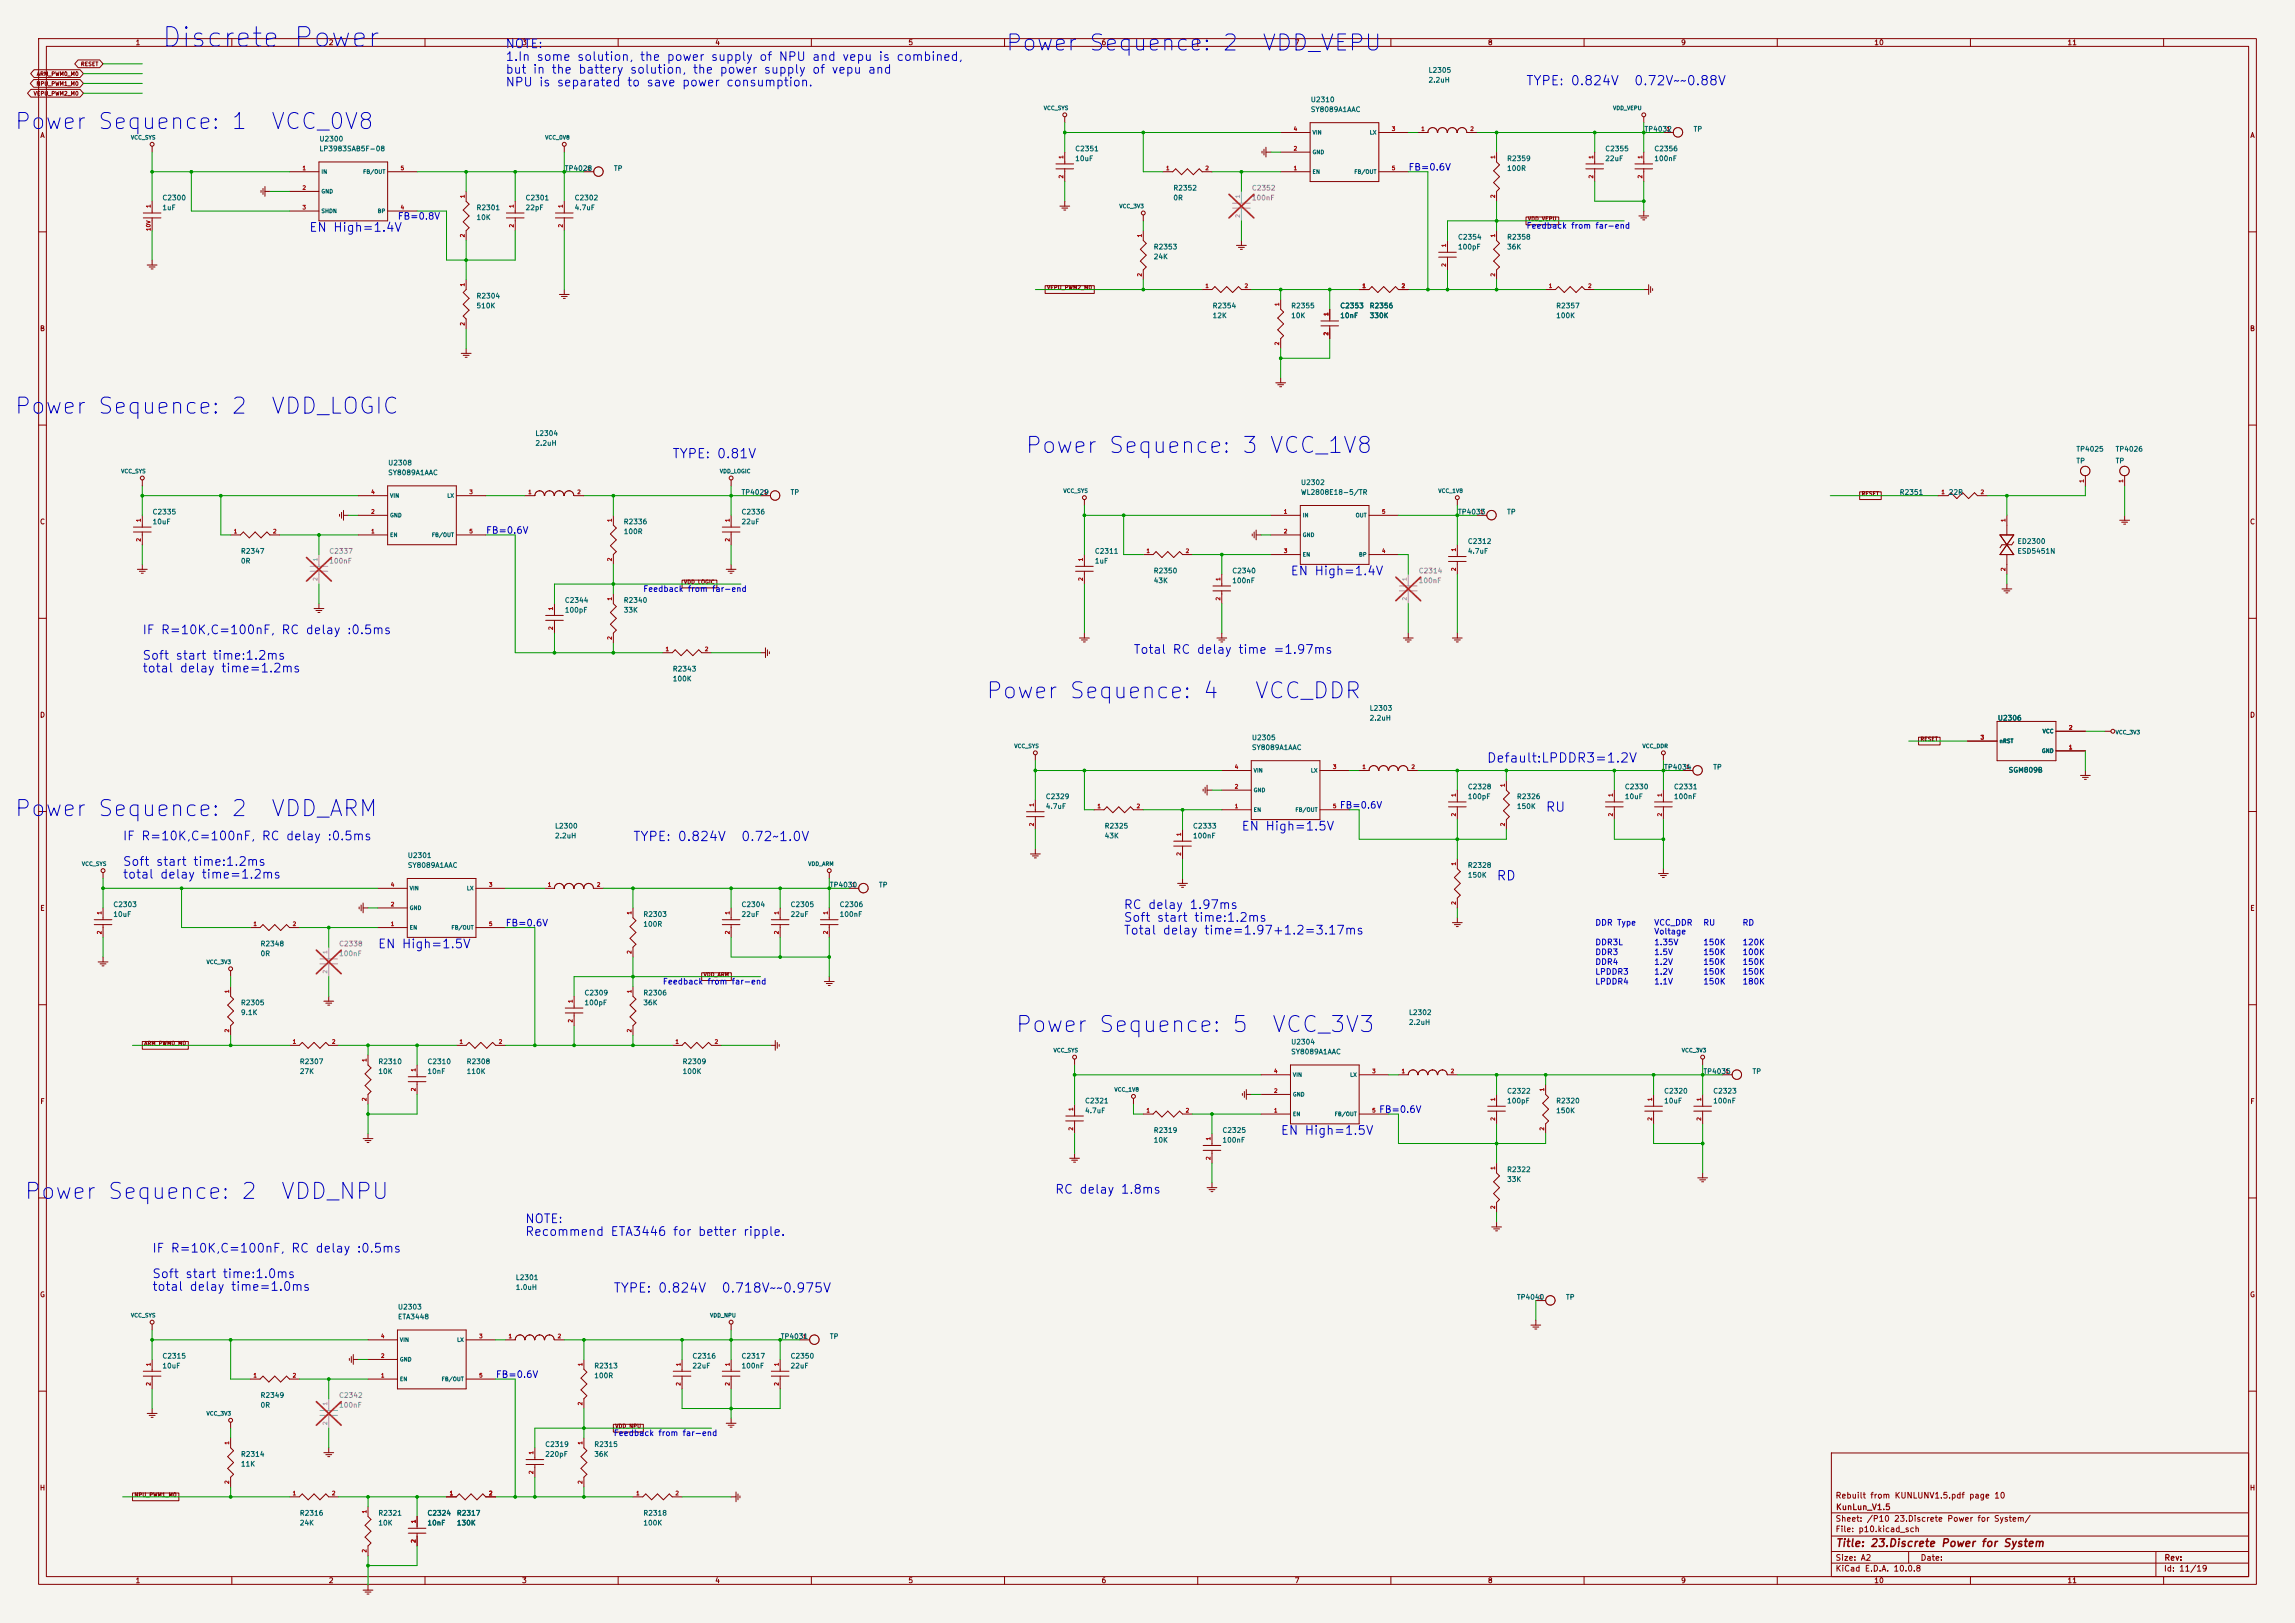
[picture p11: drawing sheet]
<svg xmlns="http://www.w3.org/2000/svg" width="594mm" height="420mm" viewBox="0 0 594 420" stroke-linecap="round" stroke-linejoin="round" font-family="sans-serif">
<defs><g id="words">
<text font-size="5" fill="#0000c2" x="41.5" y="13.4">Discrete Power</text>
<g font-size="4.1" fill="#0000c2">
<text x="260" y="14.2">Power Sequence: 2</text>
<text x="326.4" y="14.2">VDD_VEPU</text>
<text x="3.5" y="34.5">Power Sequence: 1</text>
<text x="69.8" y="34.5">VCC_0V8</text>
<text x="3.5" y="108.2">Power Sequence: 2</text>
<text x="69.8" y="108.2">VDD_LOGIC</text>
<text x="265.1" y="118.3">Power Sequence: 3 VCC_1V8</text>
<text x="254.9" y="181.8">Power Sequence: 4</text>
<text x="324.4" y="181.8">VCC_DDR</text>
<text x="3.5" y="212.3">Power Sequence: 2</text>
<text x="69.8" y="212.3">VDD_ARM</text>
<text x="262.6" y="268.2">Power Sequence: 5</text>
<text x="328.9" y="268.2">VCC_3V3</text>
<text x="6" y="311.4">Power Sequence: 2</text>
<text x="72.4" y="311.4">VDD_NPU</text>
</g>
<g font-size="2.4" fill="#0000c2">
<text x="394.8" y="22.7">TYPE: 0.824V</text>
<text x="422.8" y="22.7">0.72V~~0.88V</text>
<text x="173.8" y="119.2">TYPE: 0.81V</text>
<text x="384.7" y="197.9">Default:LPDDR3=1.2V</text>
<text x="399.9" y="210.6">RU</text>
<text x="163.7" y="218.3">TYPE: 0.824V</text>
<text x="191.6" y="218.3">0.72~1.0V</text>
<text x="387.2" y="228.4">RD</text>
<text x="158.6" y="335.1">TYPE: 0.824V</text>
<text x="186.5" y="335.1">0.718V~~0.975V</text>
</g>
<g font-size="2.3" fill="#0000c2">
<text x="79.9" y="60.5">EN High=1.4V</text>
<text x="333.9" y="149.4">EN High=1.4V</text>
<text x="36.7" y="164.7">IF R=10K,C=100nF, RC delay :0.5ms</text>
<text x="36.7" y="171.3">Soft start time:1.2ms</text>
<text x="293.2" y="169.8">Total RC delay time =1.97ms</text>
<text x="36.7" y="174.6">total delay time=1.2ms</text>
<text x="321.2" y="215.5">EN High=1.5V</text>
<text x="31.6" y="218">IF R=10K,C=100nF, RC delay :0.5ms</text>
<text x="31.6" y="227.9">total delay time=1.2ms</text>
<text x="31.6" y="224.6">Soft start time:1.2ms</text>
<text x="290.7" y="235.8">RC delay 1.97ms</text>
<text x="290.7" y="239.1">Soft start time:1.2ms</text>
<text x="97.7" y="246">EN High=1.5V</text>
<text x="290.7" y="242.4">Total delay time=1.97+1.2=3.17ms</text>
<text x="331.3" y="294.2">EN High=1.5V</text>
<text x="272.9" y="309.5">RC delay 1.8ms</text>
<text x="135.8" y="317.1">NOTE:</text>
<text x="135.8" y="320.4">Recommend ETA3446 for better ripple.</text>
<text x="39.2" y="324.7">IF R=10K,C=100nF, RC delay :0.5ms</text>
<text x="39.2" y="334.6">total delay time=1.0ms</text>
<text x="39.2" y="331.3">Soft start time:1.0ms</text>
</g>
<g font-size="2.2" fill="#0000c2">
<text x="130.7" y="13">NOTE:</text>
<text x="130.7" y="16.3">1.In some solution, the power supply of NPU and vepu is combined,</text>
<text x="130.7" y="19.6">but in the battery solution, the power supply of vepu and</text>
<text x="130.7" y="22.9">NPU is separated to save power consumption.</text>
</g>
<text font-size="2" fill="#840000" x="475" y="400.8">Title: 23.Discrete Power for System</text>
<g font-size="1.7" fill="#0000c2">
<text x="364.4" y="44.6">FB=0.6V</text>
<text x="102.8" y="57.3">FB=0.8V</text>
<text x="125.7" y="138.5">FB=0.6V</text>
<text x="346.6" y="209.7">FB=0.6V</text>
<text x="130.7" y="240.1">FB=0.6V</text>
<text x="356.8" y="288.4">FB=0.6V</text>
<text x="128.2" y="357">FB=0.6V</text>
</g>
<g font-size="1.5" fill="#0000c2">
<text x="395" y="59.5">Feedback from far-end</text>
<text x="166.3" y="153.5">Feedback from far-end</text>
<text x="412.8" y="239.9">DDR Type</text>
<text x="428" y="239.9">VCC_DDR</text>
<text x="440.7" y="239.9">RU</text>
<text x="450.9" y="239.9">RD</text>
<text x="412.8" y="245">DDR3L</text>
<text x="428" y="245">1.35V</text>
<text x="428" y="242.2">Voltage</text>
<text x="440.7" y="245">150K</text>
<text x="450.9" y="245">120K</text>
<text x="412.8" y="247.5">DDR3</text>
<text x="412.8" y="250">DDR4</text>
<text x="428" y="247.5">1.5V</text>
<text x="428" y="250">1.2V</text>
<text x="440.7" y="247.5">150K</text>
<text x="440.7" y="250">150K</text>
<text x="450.9" y="247.5">100K</text>
<text x="450.9" y="250">150K</text>
<text x="171.4" y="255.1">Feedback from far-end</text>
<text x="412.8" y="252.6">LPDDR3</text>
<text x="412.8" y="255.1">LPDDR4</text>
<text x="428" y="252.6">1.2V</text>
<text x="428" y="255.1">1.1V</text>
<text x="440.7" y="252.6">150K</text>
<text x="440.7" y="255.1">150K</text>
<text x="450.9" y="255.1">180K</text>
<text x="450.9" y="252.6">150K</text>
<text x="158.7" y="372">Feedback from far-end</text>
</g>
<g font-size="1.5" fill="#840000">
<text x="475" y="388.1">Rebuilt from KUNLUNV1.5.pdf page 10</text>
<text x="475" y="394.1">Sheet: /P10 23.Discrete Power for System/</text>
<text x="475.1" y="391.1">KunLun_V1.5</text>
<text x="475" y="396.8">File: p10.kicad_sch</text>
<text x="475" y="407">KiCad E.D.A. 10.0.8</text>
<text x="475" y="404.2">Size: A2</text>
<text x="497" y="404.2">Date:</text>
<text x="560" y="407">Id: 11/19</text>
<text x="560.1" y="404.2">Rev:</text>
</g>
<g font-size="1.3" fill="#840000">
<text x="35" y="12">1</text>
<text x="85" y="12">2</text>
<text x="135" y="12">3</text>
<text x="185" y="12">4</text>
<text x="235" y="12">5</text>
<text x="285" y="12">6</text>
<text x="335" y="12">7</text>
<text x="385" y="12">8</text>
<text x="435" y="12">9</text>
<text x="485" y="12">10</text>
<text x="535" y="12">11</text>
<text x="10.3" y="36">A</text>
<text x="582.3" y="36">A</text>
<text x="10.2" y="86">B</text>
<text x="582.2" y="86">B</text>
<text x="10.2" y="136">C</text>
<text x="582.2" y="136">C</text>
<text x="10.2" y="186">D</text>
<text x="582.2" y="186">D</text>
<text x="10.3" y="236">E</text>
<text x="582.3" y="236">E</text>
<text x="10.3" y="286">F</text>
<text x="582.3" y="286">F</text>
<text x="10.2" y="336">G</text>
<text x="582.2" y="336">G</text>
<text x="10.2" y="386">H</text>
<text x="582.2" y="386">H</text>
<text x="35" y="410">1</text>
<text x="85" y="410">2</text>
<text x="135" y="410">3</text>
<text x="185" y="410">4</text>
<text x="235" y="410">5</text>
<text x="285" y="410">6</text>
<text x="335" y="410">7</text>
<text x="385" y="410">8</text>
<text x="435" y="410">9</text>
<text x="485" y="410">10</text>
<text x="535" y="410">11</text>
</g>
<g font-size="1.3" fill="#006464">
<text x="369.6" y="19.1">L2305</text>
<text x="369.6" y="21.7">2.2uH</text>
<text x="339.1" y="26.7">U2310</text>
<text x="339.1" y="29.3">SY8089A1AAC</text>
<text x="425.5" y="34.4">TP4032</text>
<text x="438.2" y="34.4">TP</text>
<text x="82.5" y="36.9">U2300</text>
<text x="82.5" y="39.4">LP3983SAB5F-08</text>
<text x="278.2" y="39.4">C2351</text>
<text x="278.2" y="42">10uF</text>
<text x="389.9" y="42">R2359</text>
<text x="415.3" y="39.4">C2355</text>
<text x="415.3" y="42">22uF</text>
<text x="428" y="39.4">C2356</text>
<text x="428" y="42">100nF</text>
<text x="146.1" y="44.5">TP4028</text>
<text x="158.8" y="44.5">TP</text>
<text x="389.9" y="44.5">100R</text>
<text x="41.9" y="52.1">C2300</text>
<text x="135.9" y="52.1">C2301</text>
<text x="148.6" y="52.1">C2302</text>
<text x="303.6" y="49.6">R2352</text>
<text x="303.6" y="52.1">0R</text>
<text x="41.9" y="54.7">1uF</text>
<text x="123.2" y="54.7">R2301</text>
<text x="123.2" y="57.2">10K</text>
<text x="135.9" y="54.7">22pF</text>
<text x="148.6" y="54.7">4.7uF</text>
<text x="298.5" y="64.8">R2353</text>
<text x="377.2" y="62.3">C2354</text>
<text x="377.2" y="64.8">100pF</text>
<text x="389.9" y="62.3">R2358</text>
<text x="389.9" y="64.8">36K</text>
<text x="298.5" y="67.4">24K</text>
<text x="123.2" y="77.5">R2304</text>
<text x="123.2" y="80.1">510K</text>
<text x="313.7" y="80.1">R2354</text>
<text x="313.7" y="82.6">12K</text>
<text x="334" y="80.1">R2355</text>
<text x="334" y="82.6">10K</text>
<text x="346.8" y="80.1">C2353</text>
<text x="346.8" y="82.6">10nF</text>
<text x="354.4" y="80.1">R2356</text>
<text x="354.4" y="82.6">330K</text>
<text x="402.6" y="80.1">R2357</text>
<text x="402.6" y="82.6">100K</text>
<text x="138.4" y="113.1">L2304</text>
<text x="138.4" y="115.6">2.2uH</text>
<text x="537.3" y="117.2">TP4025</text>
<text x="547.4" y="117.2">TP4026</text>
<text x="100.3" y="120.7">U2308</text>
<text x="100.3" y="123.3">SY8089A1AAC</text>
<text x="336.6" y="125.8">U2302</text>
<text x="537.3" y="120.2">TP</text>
<text x="547.4" y="120.2">TP</text>
<text x="191.8" y="128.3">TP4029</text>
<text x="204.5" y="128.3">TP</text>
<text x="336.6" y="128.3">WL2808E18-5/TR</text>
<text x="491.6" y="128.3">R2351</text>
<text x="504.3" y="128.3">22R</text>
<text x="39.4" y="133.4">C2335</text>
<text x="39.4" y="136">10uF</text>
<text x="161.3" y="136">R2336</text>
<text x="191.8" y="133.4">C2336</text>
<text x="191.8" y="136">22uF</text>
<text x="377.2" y="133.4">TP4033</text>
<text x="389.9" y="133.4">TP</text>
<text x="62.2" y="143.6">R2347</text>
<text x="161.3" y="138.5">100R</text>
<text x="283.2" y="143.6">C2311</text>
<text x="379.8" y="141">C2312</text>
<text x="379.8" y="143.6">4.7uF</text>
<text x="522" y="141">ED2300</text>
<text x="522" y="143.6">ESD5451N</text>
<text x="62.2" y="146.1">0R</text>
<text x="283.2" y="146.1">1uF</text>
<text x="298.5" y="148.7">R2350</text>
<text x="318.8" y="148.7">C2340</text>
<text x="298.5" y="151.2">43K</text>
<text x="318.8" y="151.2">100nF</text>
<text x="146.1" y="156.3">C2344</text>
<text x="146.1" y="158.8">100pF</text>
<text x="161.3" y="156.3">R2340</text>
<text x="161.3" y="158.8">33K</text>
<text x="174" y="174.1">R2343</text>
<text x="174" y="176.6">100K</text>
<text x="354.4" y="184.2">L2303</text>
<text x="323.9" y="191.8">U2305</text>
<text x="354.4" y="186.8">2.2uH</text>
<text x="517" y="186.8">U2306</text>
<text x="323.9" y="194.4">SY8089A1AAC</text>
<text x="430.6" y="199.5">TP4034</text>
<text x="443.3" y="199.5">TP</text>
<text x="519.8" y="200.2">SGM809B</text>
<text x="270.5" y="207.1">C2329</text>
<text x="270.5" y="209.6">4.7uF</text>
<text x="379.8" y="204.5">C2328</text>
<text x="379.8" y="207.1">100pF</text>
<text x="392.5" y="207.1">R2326</text>
<text x="392.5" y="209.6">150K</text>
<text x="420.4" y="204.5">C2330</text>
<text x="420.4" y="207.1">10uF</text>
<text x="433.1" y="204.5">C2331</text>
<text x="433.1" y="207.1">100nF</text>
<text x="143.5" y="214.7">L2300</text>
<text x="285.8" y="214.7">R2325</text>
<text x="308.6" y="214.7">C2333</text>
<text x="143.5" y="217.2">2.2uH</text>
<text x="285.8" y="217.2">43K</text>
<text x="308.6" y="217.2">100nF</text>
<text x="105.4" y="222.3">U2301</text>
<text x="105.4" y="224.9">SY8089A1AAC</text>
<text x="379.8" y="224.9">R2328</text>
<text x="379.8" y="227.4">150K</text>
<text x="214.7" y="229.9">TP4030</text>
<text x="227.4" y="229.9">TP</text>
<text x="29.2" y="235">C2303</text>
<text x="29.2" y="237.6">10uF</text>
<text x="166.4" y="237.6">R2303</text>
<text x="191.8" y="235">C2304</text>
<text x="191.8" y="237.6">22uF</text>
<text x="204.5" y="235">C2305</text>
<text x="204.5" y="237.6">22uF</text>
<text x="217.2" y="235">C2306</text>
<text x="217.2" y="237.6">100nF</text>
<text x="67.3" y="245.2">R2348</text>
<text x="166.4" y="240.1">100R</text>
<text x="67.3" y="247.7">0R</text>
<text x="151.1" y="257.9">C2309</text>
<text x="166.4" y="257.9">R2306</text>
<text x="62.2" y="260.4">R2305</text>
<text x="62.2" y="263">9.1K</text>
<text x="151.1" y="260.4">100pF</text>
<text x="166.4" y="260.4">36K</text>
<text x="364.5" y="263">L2302</text>
<text x="364.5" y="265.5">2.2uH</text>
<text x="77.5" y="275.7">R2307</text>
<text x="97.8" y="275.7">R2310</text>
<text x="110.5" y="275.7">C2310</text>
<text x="120.7" y="275.7">R2308</text>
<text x="176.5" y="275.7">R2309</text>
<text x="334" y="270.6">U2304</text>
<text x="334" y="273.1">SY8089A1AAC</text>
<text x="77.5" y="278.2">27K</text>
<text x="97.8" y="278.2">10K</text>
<text x="110.5" y="278.2">10nF</text>
<text x="120.7" y="278.2">110K</text>
<text x="176.5" y="278.2">100K</text>
<text x="440.7" y="278.2">TP4035</text>
<text x="453.4" y="278.2">TP</text>
<text x="280.7" y="285.8">C2321</text>
<text x="389.9" y="283.3">C2322</text>
<text x="389.9" y="285.8">100pF</text>
<text x="402.6" y="285.8">R2320</text>
<text x="430.6" y="283.3">C2320</text>
<text x="430.6" y="285.8">10uF</text>
<text x="443.3" y="283.3">C2323</text>
<text x="443.3" y="285.8">100nF</text>
<text x="280.7" y="288.4">4.7uF</text>
<text x="298.5" y="293.4">R2319</text>
<text x="316.3" y="293.4">C2325</text>
<text x="402.6" y="288.4">150K</text>
<text x="298.5" y="296">10K</text>
<text x="316.3" y="296">100nF</text>
<text x="389.9" y="303.6">R2322</text>
<text x="389.9" y="306.1">33K</text>
<text x="133.4" y="331.5">L2301</text>
<text x="133.4" y="334.1">1.0uH</text>
<text x="102.9" y="339.2">U2303</text>
<text x="102.9" y="341.7">ETA3448</text>
<text x="392.5" y="336.6">TP4040</text>
<text x="405.2" y="336.6">TP</text>
<text x="201.9" y="346.8">TP4031</text>
<text x="214.7" y="346.8">TP</text>
<text x="41.9" y="351.9">C2315</text>
<text x="179.1" y="351.9">C2316</text>
<text x="191.8" y="351.9">C2317</text>
<text x="204.5" y="351.9">C2350</text>
<text x="41.9" y="354.4">10uF</text>
<text x="153.7" y="354.4">R2313</text>
<text x="153.7" y="356.9">100R</text>
<text x="179.1" y="354.4">22uF</text>
<text x="191.8" y="354.4">100nF</text>
<text x="204.5" y="354.4">22uF</text>
<text x="67.3" y="362">R2349</text>
<text x="67.3" y="364.6">0R</text>
<text x="62.2" y="377.3">R2314</text>
<text x="141" y="374.7">C2319</text>
<text x="141" y="377.3">220pF</text>
<text x="153.7" y="374.7">R2315</text>
<text x="153.7" y="377.3">36K</text>
<text x="62.2" y="379.8">11K</text>
<text x="77.5" y="392.5">R2316</text>
<text x="77.5" y="395">24K</text>
<text x="97.8" y="392.5">R2321</text>
<text x="97.8" y="395">10K</text>
<text x="110.5" y="392.5">C2324</text>
<text x="110.5" y="395">10nF</text>
<text x="118.1" y="392.5">R2317</text>
<text x="118.1" y="395">130K</text>
<text x="166.4" y="392.5">R2318</text>
<text x="166.4" y="395">100K</text>
</g>
<g font-size="1.3" fill="#939391">
<text x="323.9" y="49.6">C2352</text>
<text x="323.9" y="52.1">100nF</text>
<text x="85.1" y="143.6">C2337</text>
<text x="85.1" y="146.1">100nF</text>
<text x="367.1" y="148.7">C2314</text>
<text x="367.1" y="151.2">100nF</text>
<text x="87.6" y="245.2">C2338</text>
<text x="87.6" y="247.7">100nF</text>
<text x="87.6" y="362">C2342</text>
<text x="87.6" y="364.6">100nF</text>
</g>
<g font-size="1" fill="#840000">
<text x="20.8" y="17.3">RESET</text>
<text x="9.3" y="22.4">NPU_PWM1_M0</text>
<text x="9.4" y="19.9">ARM_PWM0_M0</text>
<text x="8.6" y="25">VEPU_PWM2_M0</text>
<text x="395.3" y="57.4">VDD_VEPU</text>
<text x="270.9" y="75.2">VEPU_PWM2_M0</text>
<text x="481.7" y="128.5">RESET</text>
<text x="176.9" y="151.4">VDD_LOGIC</text>
<text x="496.9" y="192">RESET</text>
<text x="182" y="253">VDD_ARM</text>
<text x="37.2" y="270.8">ARM_PWM0_M0</text>
<text x="159.1" y="369.8">VDD_NPU</text>
<text x="34.7" y="387.6">NPU_PWM1_M0</text>
</g>
<g font-size="1" fill="#006464">
<text x="270" y="28.7">VCC_SYS</text>
<text x="417.4" y="28.7">VDD_VEPU</text>
<text x="339.6" y="35">VIN</text>
<text x="354.4" y="35">LX</text>
<text x="33.8" y="36.3">VCC_SYS</text>
<text x="141" y="36.3">VCC_0V8</text>
<text x="339.6" y="40.1">GND</text>
<text x="83.1" y="45.2">IN</text>
<text x="93.9" y="45.2">FB/OUT</text>
<text x="339.6" y="45.2">EN</text>
<text x="350.4" y="45.2">FB/OUT</text>
<text x="83.1" y="50.3">GND</text>
<text x="83.1" y="55.4">SHDN</text>
<text x="97.6" y="55.4">BP</text>
<text x="289.6" y="54.1">VCC_3V3</text>
<text x="31.2" y="122.7">VCC_SYS</text>
<text x="186.2" y="122.7">VDD_LOGIC</text>
<text x="100.8" y="129">VIN</text>
<text x="115.6" y="129">LX</text>
<text x="275.1" y="127.8">VCC_SYS</text>
<text x="372.2" y="127.8">VCC_1V8</text>
<text x="100.8" y="134.1">GND</text>
<text x="337.1" y="134.1">IN</text>
<text x="350.8" y="134.1">OUT</text>
<text x="100.8" y="139.2">EN</text>
<text x="111.6" y="139.2">FB/OUT</text>
<text x="337.1" y="139.2">GND</text>
<text x="337.1" y="144.3">EN</text>
<text x="351.6" y="144.3">BP</text>
<text x="528.6" y="190">VCC</text>
<text x="547.4" y="190.3">VCC_3V3</text>
<text x="262.4" y="193.8">VCC_SYS</text>
<text x="425" y="193.8">VCC_DDR</text>
<text x="517.4" y="192.5">nRST</text>
<text x="528.4" y="195.1">GND</text>
<text x="324.4" y="200.1">VIN</text>
<text x="339.2" y="200.1">LX</text>
<text x="324.4" y="205.2">GND</text>
<text x="324.4" y="210.3">EN</text>
<text x="335.2" y="210.3">FB/OUT</text>
<text x="21.1" y="224.3">VCC_SYS</text>
<text x="209.1" y="224.3">VDD_ARM</text>
<text x="105.9" y="230.6">VIN</text>
<text x="120.7" y="230.6">LX</text>
<text x="105.9" y="235.7">GND</text>
<text x="105.9" y="240.8">EN</text>
<text x="116.7" y="240.8">FB/OUT</text>
<text x="53.3" y="249.7">VCC_3V3</text>
<text x="272.6" y="272.6">VCC_SYS</text>
<text x="435.2" y="272.6">VCC_3V3</text>
<text x="334.5" y="278.9">VIN</text>
<text x="349.3" y="278.9">LX</text>
<text x="288.3" y="282.7">VCC_1V8</text>
<text x="334.5" y="284">GND</text>
<text x="334.5" y="289">EN</text>
<text x="345.3" y="289">FB/OUT</text>
<text x="33.8" y="341.1">VCC_SYS</text>
<text x="183.7" y="341.1">VDD_NPU</text>
<text x="103.4" y="347.5">VIN</text>
<text x="118.2" y="347.5">LX</text>
<text x="103.4" y="352.5">GND</text>
<text x="103.4" y="357.6">EN</text>
<text x="114.2" y="357.6">FB/OUT</text>
<text x="53.3" y="366.5">VCC_3V3</text>
</g>
<g font-size="1" fill="#a90000">
<text x="334.7" y="34.1">4</text>
<text x="360.1" y="34.1">3</text>
<text x="367.7" y="34.1">1</text>
<text x="380.4" y="34.1">2</text>
<text x="431.2" y="34.1">1</text>
<text x="275.4" y="41.2" transform="rotate(-90 275.4 41.2)">1</text>
<text x="334.7" y="39.2">2</text>
<text x="387.2" y="41.2" transform="rotate(-90 387.2 41.2)">1</text>
<text x="412.6" y="41.2" transform="rotate(-90 412.6 41.2)">1</text>
<text x="425.3" y="41.2" transform="rotate(-90 425.3 41.2)">1</text>
<text x="78.2" y="44.3">1</text>
<text x="103.6" y="44.3">5</text>
<text x="151.8" y="44.3">1</text>
<text x="275.4" y="46.3" transform="rotate(-90 275.4 46.3)">2</text>
<text x="301.7" y="44.3">1</text>
<text x="311.8" y="44.3">2</text>
<text x="334.7" y="44.3">1</text>
<text x="360.1" y="44.3">5</text>
<text x="412.6" y="46.3" transform="rotate(-90 412.6 46.3)">2</text>
<text x="425.3" y="46.3" transform="rotate(-90 425.3 46.3)">2</text>
<text x="39.2" y="53.9" transform="rotate(-90 39.2 53.9)">1</text>
<text x="78.2" y="49.3">2</text>
<text x="120.5" y="51.4" transform="rotate(-90 120.5 51.4)">1</text>
<text x="133.2" y="53.9" transform="rotate(-90 133.2 53.9)">1</text>
<text x="145.9" y="53.9" transform="rotate(-90 145.9 53.9)">1</text>
<text x="387.2" y="51.4" transform="rotate(-90 387.2 51.4)">2</text>
<text x="39.2" y="59.9" transform="rotate(-90 39.2 59.9)">10V</text>
<text x="78.2" y="54.4">3</text>
<text x="103.6" y="54.4">4</text>
<text x="133.2" y="59" transform="rotate(-90 133.2 59)">2</text>
<text x="145.9" y="59" transform="rotate(-90 145.9 59)">2</text>
<text x="120.5" y="61.5" transform="rotate(-90 120.5 61.5)">2</text>
<text x="295.7" y="61.5" transform="rotate(-90 295.7 61.5)">1</text>
<text x="374.5" y="64.1" transform="rotate(-90 374.5 64.1)">1</text>
<text x="387.2" y="61.5" transform="rotate(-90 387.2 61.5)">1</text>
<text x="295.7" y="71.7" transform="rotate(-90 295.7 71.7)">2</text>
<text x="374.5" y="69.2" transform="rotate(-90 374.5 69.2)">2</text>
<text x="387.2" y="71.7" transform="rotate(-90 387.2 71.7)">2</text>
<text x="120.5" y="74.2" transform="rotate(-90 120.5 74.2)">1</text>
<text x="311.8" y="74.7">1</text>
<text x="322" y="74.7">2</text>
<text x="352.5" y="74.7">1</text>
<text x="362.6" y="74.7">2</text>
<text x="400.7" y="74.7">1</text>
<text x="410.9" y="74.7">2</text>
<text x="331.3" y="79.3" transform="rotate(-90 331.3 79.3)">1</text>
<text x="344" y="81.9" transform="rotate(-90 344 81.9)">1</text>
<text x="120.5" y="84.4" transform="rotate(-90 120.5 84.4)">2</text>
<text x="331.3" y="89.5" transform="rotate(-90 331.3 89.5)">2</text>
<text x="344" y="86.9" transform="rotate(-90 344 86.9)">2</text>
<text x="539.6" y="125" transform="rotate(-90 539.6 125)">1</text>
<text x="549.7" y="125" transform="rotate(-90 549.7 125)">1</text>
<text x="95.9" y="128.1">4</text>
<text x="121.3" y="128.1">3</text>
<text x="136.6" y="128.1">1</text>
<text x="149.3" y="128.1">2</text>
<text x="197.5" y="128.1">1</text>
<text x="502.3" y="128.1">1</text>
<text x="512.5" y="128.1">2</text>
<text x="36.6" y="135.2" transform="rotate(-90 36.6 135.2)">1</text>
<text x="95.9" y="133.2">2</text>
<text x="158.6" y="135.2" transform="rotate(-90 158.6 135.2)">1</text>
<text x="189" y="135.2" transform="rotate(-90 189 135.2)">1</text>
<text x="332.2" y="133.2">1</text>
<text x="357.6" y="133.2">5</text>
<text x="383" y="133.2">1</text>
<text x="519.2" y="135.2" transform="rotate(-90 519.2 135.2)">1</text>
<text x="36.6" y="140.3" transform="rotate(-90 36.6 140.3)">2</text>
<text x="60.4" y="138.2">1</text>
<text x="70.5" y="138.2">2</text>
<text x="95.9" y="138.2">1</text>
<text x="121.3" y="138.2">5</text>
<text x="189" y="140.3" transform="rotate(-90 189 140.3)">2</text>
<text x="296.6" y="143.3">1</text>
<text x="306.8" y="143.3">2</text>
<text x="332.2" y="138.2">2</text>
<text x="332.2" y="143.3">3</text>
<text x="357.6" y="143.3">4</text>
<text x="377" y="142.8" transform="rotate(-90 377 142.8)">1</text>
<text x="158.6" y="145.4" transform="rotate(-90 158.6 145.4)">2</text>
<text x="280.5" y="145.4" transform="rotate(-90 280.5 145.4)">1</text>
<text x="377" y="147.9" transform="rotate(-90 377 147.9)">2</text>
<text x="519.2" y="147.9" transform="rotate(-90 519.2 147.9)">2</text>
<text x="158.6" y="155.5" transform="rotate(-90 158.6 155.5)">1</text>
<text x="280.5" y="150.4" transform="rotate(-90 280.5 150.4)">2</text>
<text x="316" y="155.5" transform="rotate(-90 316 155.5)">2</text>
<text x="316" y="150.4" transform="rotate(-90 316 150.4)">1</text>
<text x="143.3" y="158.1" transform="rotate(-90 143.3 158.1)">1</text>
<text x="143.3" y="163.1" transform="rotate(-90 143.3 163.1)">2</text>
<text x="158.6" y="165.7" transform="rotate(-90 158.6 165.7)">2</text>
<text x="172.1" y="168.7">1</text>
<text x="182.3" y="168.7">2</text>
<text x="512.5" y="191.6">3</text>
<text x="535.4" y="189">2</text>
<text x="535.4" y="194.1">1</text>
<text x="319.5" y="199.2">4</text>
<text x="344.9" y="199.2">3</text>
<text x="352.5" y="199.2">1</text>
<text x="365.2" y="199.2">2</text>
<text x="389.7" y="203.8" transform="rotate(-90 389.7 203.8)">1</text>
<text x="436.3" y="199.2">1</text>
<text x="267.8" y="208.9" transform="rotate(-90 267.8 208.9)">1</text>
<text x="283.9" y="209.4">1</text>
<text x="294.1" y="209.4">2</text>
<text x="319.5" y="209.4">1</text>
<text x="319.5" y="204.3">2</text>
<text x="344.9" y="209.4">5</text>
<text x="377" y="206.3" transform="rotate(-90 377 206.3)">1</text>
<text x="417.6" y="206.3" transform="rotate(-90 417.6 206.3)">1</text>
<text x="430.3" y="206.3" transform="rotate(-90 430.3 206.3)">1</text>
<text x="267.8" y="213.9" transform="rotate(-90 267.8 213.9)">2</text>
<text x="377" y="211.4" transform="rotate(-90 377 211.4)">2</text>
<text x="389.7" y="213.9" transform="rotate(-90 389.7 213.9)">2</text>
<text x="417.6" y="211.4" transform="rotate(-90 417.6 211.4)">2</text>
<text x="430.3" y="211.4" transform="rotate(-90 430.3 211.4)">2</text>
<text x="305.9" y="221.6" transform="rotate(-90 305.9 221.6)">2</text>
<text x="305.9" y="216.5" transform="rotate(-90 305.9 216.5)">1</text>
<text x="377" y="224.1" transform="rotate(-90 377 224.1)">1</text>
<text x="101" y="229.7">4</text>
<text x="126.4" y="229.7">3</text>
<text x="141.7" y="229.7">1</text>
<text x="154.4" y="229.7">2</text>
<text x="220.4" y="229.7">1</text>
<text x="26.5" y="236.8" transform="rotate(-90 26.5 236.8)">1</text>
<text x="65.5" y="239.8">1</text>
<text x="75.6" y="239.8">2</text>
<text x="101" y="239.8">1</text>
<text x="101" y="234.8">2</text>
<text x="126.4" y="239.8">5</text>
<text x="163.6" y="236.8" transform="rotate(-90 163.6 236.8)">1</text>
<text x="189" y="236.8" transform="rotate(-90 189 236.8)">1</text>
<text x="201.7" y="236.8" transform="rotate(-90 201.7 236.8)">1</text>
<text x="214.4" y="236.8" transform="rotate(-90 214.4 236.8)">1</text>
<text x="377" y="234.3" transform="rotate(-90 377 234.3)">2</text>
<text x="26.5" y="241.9" transform="rotate(-90 26.5 241.9)">2</text>
<text x="189" y="241.9" transform="rotate(-90 189 241.9)">2</text>
<text x="201.7" y="241.9" transform="rotate(-90 201.7 241.9)">2</text>
<text x="214.4" y="241.9" transform="rotate(-90 214.4 241.9)">2</text>
<text x="163.6" y="247" transform="rotate(-90 163.6 247)">2</text>
<text x="59.5" y="257.1" transform="rotate(-90 59.5 257.1)">1</text>
<text x="163.6" y="257.1" transform="rotate(-90 163.6 257.1)">1</text>
<text x="148.4" y="259.7" transform="rotate(-90 148.4 259.7)">1</text>
<text x="59.5" y="267.3" transform="rotate(-90 59.5 267.3)">2</text>
<text x="148.4" y="264.7" transform="rotate(-90 148.4 264.7)">2</text>
<text x="163.6" y="267.3" transform="rotate(-90 163.6 267.3)">2</text>
<text x="75.6" y="270.3">1</text>
<text x="85.8" y="270.3">2</text>
<text x="95.1" y="274.9" transform="rotate(-90 95.1 274.9)">1</text>
<text x="118.8" y="270.3">1</text>
<text x="129" y="270.3">2</text>
<text x="174.7" y="270.3">1</text>
<text x="184.8" y="270.3">2</text>
<text x="107.8" y="277.4" transform="rotate(-90 107.8 277.4)">1</text>
<text x="329.6" y="277.9">4</text>
<text x="355" y="277.9">3</text>
<text x="362.6" y="277.9">1</text>
<text x="375.3" y="277.9">2</text>
<text x="446.5" y="277.9">1</text>
<text x="95.1" y="285.1" transform="rotate(-90 95.1 285.1)">2</text>
<text x="107.8" y="282.5" transform="rotate(-90 107.8 282.5)">2</text>
<text x="277.9" y="287.6" transform="rotate(-90 277.9 287.6)">1</text>
<text x="329.6" y="283">2</text>
<text x="387.2" y="285.1" transform="rotate(-90 387.2 285.1)">1</text>
<text x="399.9" y="282.5" transform="rotate(-90 399.9 282.5)">1</text>
<text x="427.8" y="285.1" transform="rotate(-90 427.8 285.1)">1</text>
<text x="440.5" y="285.1" transform="rotate(-90 440.5 285.1)">1</text>
<text x="277.9" y="292.7" transform="rotate(-90 277.9 292.7)">2</text>
<text x="296.6" y="288.1">1</text>
<text x="306.8" y="288.1">2</text>
<text x="329.6" y="288.1">1</text>
<text x="355" y="288.1">5</text>
<text x="387.2" y="290.1" transform="rotate(-90 387.2 290.1)">2</text>
<text x="399.9" y="292.7" transform="rotate(-90 399.9 292.7)">2</text>
<text x="427.8" y="290.1" transform="rotate(-90 427.8 290.1)">2</text>
<text x="440.5" y="290.1" transform="rotate(-90 440.5 290.1)">2</text>
<text x="313.5" y="295.2" transform="rotate(-90 313.5 295.2)">1</text>
<text x="313.5" y="300.3" transform="rotate(-90 313.5 300.3)">2</text>
<text x="387.2" y="302.8" transform="rotate(-90 387.2 302.8)">1</text>
<text x="387.2" y="313" transform="rotate(-90 387.2 313)">2</text>
<text x="398.2" y="336.4">1</text>
<text x="98.5" y="346.5">4</text>
<text x="123.9" y="346.5">3</text>
<text x="131.5" y="346.5">1</text>
<text x="144.2" y="346.5">2</text>
<text x="207.7" y="346.5">1</text>
<text x="39.2" y="353.6" transform="rotate(-90 39.2 353.6)">1</text>
<text x="98.5" y="351.6">2</text>
<text x="150.9" y="353.6" transform="rotate(-90 150.9 353.6)">1</text>
<text x="176.3" y="353.6" transform="rotate(-90 176.3 353.6)">1</text>
<text x="189" y="353.6" transform="rotate(-90 189 353.6)">1</text>
<text x="201.7" y="353.6" transform="rotate(-90 201.7 353.6)">1</text>
<text x="39.2" y="358.7" transform="rotate(-90 39.2 358.7)">2</text>
<text x="65.5" y="356.7">1</text>
<text x="75.6" y="356.7">2</text>
<text x="98.5" y="356.7">1</text>
<text x="123.9" y="356.7">5</text>
<text x="176.3" y="358.7" transform="rotate(-90 176.3 358.7)">2</text>
<text x="189" y="358.7" transform="rotate(-90 189 358.7)">2</text>
<text x="201.7" y="358.7" transform="rotate(-90 201.7 358.7)">2</text>
<text x="150.9" y="363.8" transform="rotate(-90 150.9 363.8)">2</text>
<text x="59.5" y="374" transform="rotate(-90 59.5 374)">1</text>
<text x="138.2" y="376.5" transform="rotate(-90 138.2 376.5)">1</text>
<text x="150.9" y="374" transform="rotate(-90 150.9 374)">1</text>
<text x="138.2" y="381.6" transform="rotate(-90 138.2 381.6)">2</text>
<text x="59.5" y="384.1" transform="rotate(-90 59.5 384.1)">2</text>
<text x="75.6" y="387.2">1</text>
<text x="85.8" y="387.2">2</text>
<text x="116.3" y="387.2">1</text>
<text x="126.4" y="387.2">2</text>
<text x="150.9" y="384.1" transform="rotate(-90 150.9 384.1)">2</text>
<text x="164.5" y="387.2">1</text>
<text x="174.7" y="387.2">2</text>
<text x="95.1" y="391.7" transform="rotate(-90 95.1 391.7)">1</text>
<text x="107.8" y="394.3" transform="rotate(-90 107.8 394.3)">1</text>
<text x="95.1" y="401.9" transform="rotate(-90 95.1 401.9)">2</text>
<text x="107.8" y="399.4" transform="rotate(-90 107.8 399.4)">2</text>
</g>
<g font-size="1" fill="#a5a4a2">
<text x="321.1" y="51.4" transform="rotate(-90 321.1 51.4)">1</text>
<text x="321.1" y="56.5" transform="rotate(-90 321.1 56.5)">2</text>
<text x="82.4" y="145.4" transform="rotate(-90 82.4 145.4)">1</text>
<text x="82.4" y="150.4" transform="rotate(-90 82.4 150.4)">2</text>
<text x="364.3" y="155.5" transform="rotate(-90 364.3 155.5)">2</text>
<text x="364.3" y="150.4" transform="rotate(-90 364.3 150.4)">1</text>
<text x="84.9" y="247" transform="rotate(-90 84.9 247)">1</text>
<text x="84.9" y="252" transform="rotate(-90 84.9 252)">2</text>
<text x="84.9" y="363.8" transform="rotate(-90 84.9 363.8)">1</text>
<text x="84.9" y="368.9" transform="rotate(-90 84.9 368.9)">2</text>
</g>
</g></defs>
<path d="M0 0h594v420h-594z" fill="#f5f4ef" stroke="#f5f4ef" stroke-width=".26"/>
<g fill="none" stroke="#840000" stroke-width=".26">
<path d="M8.8 18h11.9l.9 1.1-.9 1h-11.9l-.9-1zM10 10h574v400h-574zM12 12h570v396h-570zM20.2 15.5h5.6l.9 1-.9 1h-5.6l-.9-1zM60 10v2M110 10v2M160 10v2M210 10v2M260 10v2M310 10v2M360 10v2M410 10v2"/>
<path d="M460 10v2M510 10v2M560 10v2M8 23.1h12.7l.9 1-.9 1h-12.7l-.9-1zM8.7 20.6h12l.9 1-.9 1h-12l-.9-1zM39.4 37.8v1.6M146 37.8v1.6M275.6 30.2v1.6M275.6 39.4v3M326.6 39.1v.5M327.2 38.6v1.5M327.7 39.4h1.2"/>
<path d="M327.7 38.1v2.5M331.5 39.4h7.6M331.5 34.3h7.6M339.1 31.7h17.8v15.3h-17.8zM356.9 34.3h7.6M372 34.3a1.23 1.23 0 0 0-1.2-1.3 1.23 1.23 0 0 0-1.2 1.3h-2.6M373.3 33l-.8 .4-.4 .9M373.3 33h.1M373.4 33l.8 .4 .4 .9M375.9 33l-.9 .4-.4 .9M375.9 33h.1M375.9 33l.9 .4 .3 .9"/>
<path d="M379.6 34.3a1.23 1.23 0 0 0-1.2-1.3 1.23 1.23 0 0 0-1.2 1.3M379.7 34.3h2.6M387.3 39.4v2.5l.8 .8-1.5 1.5 1.5 1.5-1.5 1.5 1.5 1.6-.8 .7v2.6M412.7 39.4v3M425.4 30.2v1.6M425.4 39.4v3M430.5 34.3h2.6M37.1 56.4h4.6M37.1 55.1h4.6M39.4 52.1v3M39.4 56.4v3.3M67.6 49.3v.5"/>
<path d="M68.1 48.8v1.5M68.6 49.5h1.2M68.6 48.3v2.5M74.9 44.5h7.6M74.9 49.5h7.6M74.9 54.6h7.6M82.5 41.9h17.8v15.2h-17.8zM100.3 44.5h7.6M100.3 54.6h7.6M120.6 49.5v2.6l.8 .7-1.5 1.6 1.5 1.5-1.5 1.5 1.5 1.5-.8 .8v2.5M131.1 56.4h4.5M131.1 55.1h4.5"/>
<path d="M133.3 52.1v3M133.3 56.4v3.3M143.8 56.4h4.5M143.8 55.1h4.5M146 52.1v3M146 56.4v3.3M151.1 44.5h2.6M273.3 42.4h4.6M273.3 43.7h4.6M274.3 53.3h2.6M274.8 53.8h1.6M275.3 54.4h.5"/>
<path d="M275.6 43.7v3.3M275.6 52.1v1.2M295.9 59.7v2.5l.8 .8-1.6 1.5 1.6 1.5-1.6 1.6 1.6 1.5-.8 .7v2.6M295.9 55.6v1.6M301 44.5h2.5l.8-.8 1.5 1.5 1.5-1.5 1.6 1.5 1.5-1.5 .7 .7 2.6 .1M331.5 44.5h7.6M356.9 44.5h7.6M387.3 59.7v2.5l.8 .8-1.5 1.5 1.5 1.5-1.5 1.6 1.5 1.5-.8 .7v2.6M395 56.1h8.4v2.1h-8.4zM410.5 42.4h4.5M410.5 43.7h4.5M412.7 43.7v3.3"/>
<path d="M423.2 42.4h4.5M423.2 43.7h4.5M424.2 55.9h2.5M424.7 56.4h1.5M425.2 56.9h.5M425.4 43.7v3.3M425.4 54.6v1.3M10 60h2M38.1 68.6h2.5M38.6 69.1h1.5M39.1 69.6h.5M39.4 67.3v1.3"/>
<path d="M120.6 72.4v2.5l-.7 .8 1.5 1.5-1.5 1.5 1.5 1.6-1.5 1.5 .7 .7v2.6M144.8 76.2h2.5M145.3 76.7h1.5M145.8 77.2h.5M146 74.9v1.3M270.5 73.9h12.7v2h-12.7zM311.1 74.9h2.6l.8-.7 1.5 1.5 1.5-1.5 1.5 1.5 1.5-1.5 .8 .7h2.5M320 63.5h2.6M320.5 64h1.6M321.1 64.5h.5M321.3 62.2v1.3M331.5 77.5v2.5l.7 .8-1.5 1.5 1.5 1.5-1.5 1.5 1.5 1.6-.7 .7v2.6"/>
<path d="M351.8 74.9h2.5l.8-.7 1.5 1.5 1.5-1.5 1.6 1.5 1.5-1.5 .7 .7h2.6M372.4 65.3h4.5M372.4 66.5h4.5M374.6 62.2v3.1M374.6 66.5v3.4M400 74.9h2.6l.8-.7 1.5 1.5 1.5-1.5 1.5 1.5 1.5-1.5 .8 .7h2.5M425.4 74.9h1.3M426.7 73.7v2.5M427.2 74.2v1.5M427.7 74.7v.5M582 60h2M119.4 91.4h2.5"/>
<path d="M119.9 91.9h1.5M120.4 92.5h.5M120.6 90.2v1.2M330.2 99.1h2.5M330.7 99.6h1.5M331.5 97.8v1.3M341.9 83.1h4.6M341.9 84.3h4.6M344.2 80v3.1M344.2 84.3v3.3M10 110h2M331.2 100.1h.5"/>
<path d="M582 110h2M34.5 136.4h4.6M34.5 137.7h4.6M36.8 124.2v1.5M36.8 133.4v3M36.8 137.7v3.3M59.7 138.4h2.5l.8-.7 1.5 1.5 1.5-1.5 1.6 1.5 1.5-1.5 .7 .7h2.6M87.9 133.1v.5M88.4 132.6v1.5M88.9 133.4h1.3M88.9 132.1v2.5M92.7 138.4h7.6"/>
<path d="M92.7 133.4h7.6M92.7 128.3h7.6M100.3 125.7h17.8v15.3h-17.8zM118.1 138.4h7.6M118.1 128.3h7.6M135.9 128.3h2.5M138.4 128.2v.1M138.4 128.2a1.23 1.23 0 0 1 1.3-1.2 1.23 1.23 0 0 1 1.2 1.2M140.9 128.2h.1M141 128.2v.1M142.2 127h.1M142.2 127l-.9 .4-.3 .8"/>
<path d="M142.2 127l.9 .4 .3 .8M143.4 128.2h.1M143.5 128.2v.1M144.7 127h.1M144.7 127l-.8 .4-.4 .8M144.8 127l.8 .4 .4 .8M146 128.2h.1M146 128.2v.1M147.3 127h.1M147.3 127l-.9 .4-.4 .8M147.3 127l.9 .4 .3 .8M148.5 128.2h.1"/>
<path d="M148.6 128.3h2.5M158.7 133.4v2.5l.8 .8-1.5 1.5 1.5 1.5-1.5 1.5 1.5 1.5-.8 .8v2.6M186.9 136.4h4.6M186.9 137.7h4.6M189.2 124.2v1.5M189.2 133.4v3M189.2 137.7v3.3M196.8 128.3h2.6M280.7 129.3v1.5M324.1 138.2v.5M324.6 137.7v1.5M325.1 138.4h1.3"/>
<path d="M325.1 137.2v2.5M328.9 138.4h7.6M328.9 133.4h7.6M336.5 130.8h17.8v15.2h-17.8zM354.3 133.4h7.6M377.2 129.3v1.5M382.3 133.4h2.5M481.3 127.3h5.6v2h-5.6zM501.6 128.3h2.6l.8-.8 1.5 1.5 1.5-1.5 1.5 1.5 1.5-1.5 .8 .8h2.5M517.7 138.4l3.5 5.1h-3.5l3.5-5.1zM519.4 133.4v5M539.7 123.2v2.5"/>
<path d="M548.6 134.6h2.6M549.1 135.1h1.6M549.7 135.6h.5M549.9 123.2v2.5M549.9 133.4v1.2M35.6 147.3h2.5M36.1 147.8h1.5M36.6 148.3h.5M36.8 146.1v1.2M81.3 157.5h2.5M81.8 158h1.5M82.3 158.5h.5"/>
<path d="M82.5 156.2v1.3M141.2 159.3h4.6M143.5 156.2v3.1M158.7 153.7v2.5l.8 .8-1.5 1.5 1.5 1.5-1.5 1.5 1.5 1.6-.8 .7v2.6M176.5 150.1h9v2h-9zM188 147.3h2.5M188.5 147.8h1.5M189 148.3h.5M189.2 146.1v1.2M278.4 146.6h4.6M278.4 147.8h4.6M280.7 143.5v3.1"/>
<path d="M280.7 147.8v3.3M295.9 143.5h2.5l.8-.8 1.5 1.6 1.6-1.6 1.5 1.6 1.5-1.6 .8 .8h2.5M313.9 152.9h4.6M313.9 151.6h4.6M316.2 148.6v3M316.2 152.9v3.3M328.9 143.5h7.6M354.3 143.5h7.6M374.9 144h4.6M374.9 145.3h4.6M377.2 141v3M377.2 145.3v3.3"/>
<path d="M518.2 152.4h2.5M518.7 152.9h1.5M519.2 153.4h.5M519.4 143.5v5.1M519.4 151.1v1.3M521.2 140.2l-.5 .8h-2.5l-.5 .7M10 160h2M141.2 160.5h4.6M143.5 160.5v3.3M171.4 168.9h2.6l.8-.8 1.5 1.6 1.5-1.6 1.5 1.6 1.5-1.6 .8 .8h2.5M196.8 168.9h1.3M198.1 167.6v2.6"/>
<path d="M198.6 168.1v1.6M199.1 168.7v.5M279.4 165.1h2.5M279.9 165.6h1.5M280.4 166.1h.5M280.7 163.8v1.3M315 165.1h2.5M315.5 165.6h1.5M316 166.1h.5M316.2 163.8v1.3M363.2 165.1h2.6M363.7 165.6h1.6"/>
<path d="M364.2 166.1h.5M364.5 163.8v1.3M375.9 165.1h2.6M376.4 165.6h1.6M376.9 166.1h.5M377.2 163.8v1.3M582 160h2M268 195.3v1.6M316.2 199.4h7.6M323.8 196.8h17.8v15.3h-17.8zM341.6 199.4h7.6M351.8 199.4h2.5"/>
<path d="M354.3 199.3v.1M355.6 198.1l-.9 .4-.4 .8M355.6 198.1h.1M355.6 198.1l.8 .4 .4 .8M356.8 199.3v.1M356.9 199.3v.1M356.9 199.3a1.23 1.23 0 0 1 1.2-1.2 1.23 1.23 0 0 1 1.2 1.2M359.3 199.3v.1M359.4 199.3a1.23 1.23 0 0 1 1.2-1.2 1.23 1.23 0 0 1 1.3 1.2M359.4 199.3v.1M361.9 199.3v.1M363.2 198.1h.1"/>
<path d="M363.2 198.1l-.9 .4-.4 .8M363.2 198.1l.9 .4 .3 .8M364.4 199.3v.1M364.5 199.4h2.5M430.5 195.3v1.6M435.6 199.4h2.5M496.6 190.8h5.5v2h-5.5zM509.3 191.8h7.6M516.9 186.7h15.2v10.1h-15.2zM532.1 189.2h7.6M532.1 194.3h7.6M539.7 199.4v1.3"/>
<path d="M544.8 189.2h1.6M10 210h2M265.7 210.1h4.6M265.7 211.3h4.6M268 207v3.1M268 211.3v3.3M268 219.7v1.3M283.2 209.6h2.5l.8-.8 1.5 1.5 1.6-1.5 1.5 1.5 1.5-1.5 .8 .7 2.5 .1M303.8 217.7h4.6M303.8 218.9h4.6M306.1 214.6v3.1M306.1 218.9v3.4"/>
<path d="M311.4 204.2v.5M311.9 203.7v1.5M312.4 204.5h1.3M312.4 203.2v2.5M316.2 209.6h7.6M316.2 204.5h7.6M341.6 209.6h7.6M374.9 207.5h4.6M374.9 208.8h4.6M377.2 204.5v3M377.2 208.8v3.3M389.9 201.9v2.6l.8 .7-1.6 1.6 1.6 1.5-1.6 1.5 1.6 1.5-.8 .8v2.5"/>
<path d="M415.5 207.5h4.6M415.5 208.8h4.6M417.8 204.5v3M417.8 208.8v3.3M428.2 207.5h4.6M428.2 208.8h4.6M430.5 204.5v3M430.5 208.8v3.3M538.5 200.7h2.5M539 201.2h1.5M539.5 201.7h.5M582 210h2"/>
<path d="M24.4 238h4.6M24.4 239.3h4.6M26.7 225.8v1.5M26.7 235v3M26.7 239.3v3.3M93 234.7v.5M93.5 234.2v1.5M94 235h1.2M94 233.7v2.5M97.8 235h7.6M97.8 229.9h7.6M105.4 227.3h17.8v15.3h-17.8z"/>
<path d="M123.2 229.9h7.6M141 229.9h2.5M143.5 229.8v.1M144.7 228.6h.1M144.7 228.6l-.8 .4-.4 .8M144.8 228.6l.8 .4 .4 .8M146 229.8h.1M146 229.8v.1M147.3 228.6h.1M147.3 228.6l-.9 .4-.4 .8M147.3 228.6l.9 .4 .3 .8M148.5 229.8h.1"/>
<path d="M148.6 229.8a1.23 1.23 0 0 1 1.2-1.2 1.23 1.23 0 0 1 1.2 1.2M148.6 229.8v.1M151 229.8h.1M151.1 229.8v.1M152.4 228.6h.1M152.4 228.6l-.9 .4-.4 .8M152.4 228.6l.8 .4 .4 .8M153.6 229.8h.1M153.7 229.9h2.5M163.8 235v2.5l.8 .8-1.5 1.5 1.5 1.5-1.5 1.5 1.5 1.5-.8 .8v2.6M186.9 238h4.6M186.9 239.3h4.6"/>
<path d="M189.2 235v3M189.2 239.3v3.3M199.6 238h4.6M199.6 239.3h4.6M201.9 235v3M201.9 239.3v3.3M212.3 238h4.6M212.3 239.3h4.6M214.6 225.8v1.5M214.6 235v3M214.6 239.3v3.3M219.7 229.9h2.5"/>
<path d="M266.7 221h2.5M267.2 221.5h1.5M267.7 222h.5M304.8 228.6h2.5M305.3 229.1h1.5M305.8 229.6h.5M306.1 227.3v1.3M375.9 238.8h2.6M376.4 239.3h1.6M376.9 239.8h.5M377.2 222.3v2.5l.8 .8-1.6 1.5 1.6 1.5-1.6 1.5 1.6 1.5-.8 .8v2.6M377.2 237.5v1.3"/>
<path d="M429.3 226.1h2.5M429.8 226.6h1.5M430.3 227.1h.5M430.5 224.8v1.3M25.4 248.9h2.5M25.9 249.4h1.5M26.4 249.9h.5M26.7 247.7v1.2M59.7 251.2v1.5M59.7 255.3v2.5l.8 .8-1.6 1.5 1.6 1.5-1.6 1.5 1.6 1.6-.8 .7v2.6M64.8 240h2.5l.8-.7 1.5 1.5 1.5-1.5 1.5 1.5 1.6-1.5 .7 .7h2.6M83.8 259.1h2.6"/>
<path d="M84.3 259.6h1.6M85.1 257.8v1.3M97.8 240h7.6M123.2 240h7.6M148.6 257.8v3.1M163.8 255.3v2.5l.8 .8-1.5 1.5 1.5 1.5-1.5 1.5 1.5 1.6-.8 .7v2.6M181.6 251.7h7.7v2h-7.7zM213.4 254h2.5M213.9 254.5h1.5M214.4 255h.5M214.6 252.7v1.3M10 260h2"/>
<path d="M36.8 269.5h11.9v2h-11.9zM74.9 270.5h2.6l.7-.8 1.6 1.6 1.5-1.6 1.5 1.6 1.5-1.6 .8 .8h2.5M84.8 260.1h.5M95.2 273.1v2.5l.8 .8-1.5 1.5 1.5 1.5-1.5 1.5 1.5 1.5-.8 .8v2.6M105.7 278.6h4.5M105.7 279.9h4.5M107.9 275.6v3M107.9 279.9v3.3M118.1 270.5h2.5l.8-.8 1.5 1.6 1.6-1.6 1.5 1.6 1.5-1.6 .8 .8h2.5M146.3 260.9h4.6M146.3 262.1h4.6M148.6 262.1v3.3"/>
<path d="M174 270.5h2.5l.8-.8 1.5 1.6 1.5-1.6 1.6 1.6 1.5-1.6 .7 .8h2.6M199.4 270.5h1.3M200.7 269.2v2.6M201.2 269.7v1.6M201.7 270.3v.5M278.1 274.1v1.5M326.4 278.1h7.6M334 275.6h17.8v15.2h-17.8zM351.8 278.1h7.6M361.9 278.1h2.6M364.5 278.1h.1M365.7 276.9l-.9 .3-.3 .9"/>
<path d="M365.7 276.9h.1M365.8 276.9l.8 .3 .3 .9M366.9 278.1h.1M367 278.1a1.23 1.23 0 0 1 1.3-1.2 1.23 1.23 0 0 1 1.2 1.2M367 278.1h.1M369.5 278.1h.1M369.6 278.1a1.23 1.23 0 0 1 1.2-1.2 1.23 1.23 0 0 1 1.2 1.2M369.6 278.1h.1M372 278.1h.1M372.1 278.1h.1M373.3 276.9h.1M373.3 276.9l-.8 .3-.4 .9"/>
<path d="M373.4 276.9l.8 .3 .4 .9M374.6 278.1h.1M374.6 278.1h2.6M440.7 274.1v1.5M445.8 278.1h2.5M582 260h2M94 294.6h2.5M94.5 295.1h1.5M95 295.7h.5M95.2 293.4v1.2M275.8 288.8h4.6M275.8 290.1h4.6"/>
<path d="M276.9 299.7h2.5M278.1 285.8v3M278.1 290.1v3.3M278.1 298.5v1.2M293.4 284.2v1.6M295.9 288.3h2.5l.8-.8 1.5 1.6 1.6-1.6 1.5 1.6 1.5-1.6 .8 .8h2.5M311.4 296.4h4.6M311.4 297.7h4.6M313.7 293.4v3M313.7 297.7v3.3M321.6 283v.5M322.1 282.4v1.6"/>
<path d="M322.6 281.9v2.6M322.6 283.2h1.2M326.4 283.2h7.6M326.4 288.3h7.6M351.8 288.3h7.6M385.1 286.3h4.5M385.1 287.5h4.5M387.3 283.2v3.1M387.3 287.5v3.3M400 280.7v2.5l.8 .8-1.5 1.5 1.5 1.5-1.5 1.5 1.5 1.6-.8 .7v2.6M425.7 286.3h4.6M425.7 287.5h4.6"/>
<path d="M428 283.2v3.1M428 287.5v3.3M438.4 286.3h4.6M438.4 287.5h4.6M440.7 283.2v3.1M440.7 287.5v3.3M10 310h2M277.4 300.2h1.5M277.9 300.7h.5M312.4 307.3h2.6M312.9 307.8h1.6M313.4 308.4h.5"/>
<path d="M313.7 306.1v1.2M386.1 317.5h2.5M386.6 318h1.5M387.1 318.5h.5M387.3 301v2.5l.8 .8-1.5 1.5 1.5 1.5-1.5 1.6 1.5 1.5-.8 .7v2.6M387.3 316.2v1.3M439.4 304.8h2.6M439.9 305.3h1.6M440.4 305.8h.5M440.7 303.5v1.3M582 310h2M397.5 336.6h2.5"/>
<path d="M37.1 354.8h4.6M37.1 356.1h4.6M39.4 342.6v1.6M39.4 351.8v3M39.4 356.1v3.3M64.8 356.9h2.5l.8-.8 1.5 1.5 1.5-1.5 1.5 1.5 1.6-1.5 .7 .8h2.6M90.4 351.5v.5M90.9 351v1.6M91.4 351.8h1.3M91.4 350.5v2.6M95.2 356.9h7.7M95.2 351.8h7.7"/>
<path d="M95.2 346.7h7.7M102.9 344.2h17.7v15.2h-17.7zM120.6 356.9h7.7M120.6 346.7h7.7M130.8 346.7h2.5M133.3 346.7h.1M134.6 345.4l-.9 .4-.4 .9M134.6 345.4h.1M134.6 345.4l.9 .4 .3 .9M135.8 346.7h.1M135.9 346.7h.1M137.1 345.4h.1"/>
<path d="M137.1 345.4l-.9 .4-.3 .9M137.2 345.4l.8 .4 .3 .9M138.3 346.7h.1M138.4 346.7a1.23 1.23 0 0 1 1.3-1.3 1.23 1.23 0 0 1 1.2 1.3M138.4 346.7h.1M140.9 346.7h.1M141 346.7h.1M142.2 345.4h.1M142.2 345.4l-.9 .4-.3 .9M142.2 345.4l.9 .4 .3 .9M143.4 346.7h.1M143.5 346.7h2.5"/>
<path d="M151.1 351.8v2.5l.8 .8-1.5 1.5 1.5 1.5-1.5 1.6 1.5 1.5-.8 .7v2.6M174.2 354.8h4.6M174.2 356.1h4.6M176.5 351.8v3M176.5 356.1v3.3M186.9 354.8h4.6M186.9 356.1h4.6M189.2 342.6v1.6M189.2 351.8v3M189.2 356.1v3.3M199.6 354.8h4.6M199.6 356.1h4.6"/>
<path d="M201.9 351.8v3M201.9 356.1v3.3M207 346.7h2.5M396.2 342.9h2.6M396.7 343.4h1.6M397.3 343.9h.5M397.5 341.6v1.3M10 360h2M38.1 365.8h2.5M38.6 366.3h1.5M39.1 366.8h.5M39.4 364.5v1.3"/>
<path d="M59.7 372.1v2.5l.8 .8-1.6 1.5 1.6 1.6-1.6 1.5 1.6 1.5-.8 .8v2.5M59.7 368v1.6M83.8 375.9h2.6M84.3 376.4h1.6M84.8 376.9h.5M85.1 374.7v1.2M136.1 377.7h4.6M136.1 379h4.6M138.4 374.7v3M138.4 379v3.3M151.1 372.1v2.6l.8 .7-1.5 1.5 1.5 1.6-1.5 1.5 1.5 1.5-.8 .8v2.5M158.7 368.6h7.8v2h-7.8z"/>
<path d="M188 368.3h2.5M188.5 368.8h1.5M189 369.3h.5M189.2 367v1.3M474 376h108v32h-108zM582 360h2M34.3 386.3h12v2.1h-12zM74.9 387.4h2.6l.7-.8 1.6 1.5 1.5-1.5 1.5 1.5 1.5-1.5 .8 .7 2.5 .1M95.2 389.9v2.5l.8 .8-1.5 1.5 1.5 1.5-1.5 1.6 1.5 1.5-.8 .7v2.6M105.7 395.5h4.5M105.7 396.7h4.5M107.9 392.4v3.1"/>
<path d="M107.9 396.7v3.4M115.6 387.4l2.5-.1 .8-.7 1.5 1.5 1.5-1.5 1.5 1.5 1.6-1.5 .7 .7 2.6 .1M163.8 387.4h2.6l.7-.8 1.6 1.5 1.5-1.5 1.5 1.5 1.5-1.5 .8 .7 2.5 .1M189.2 387.4h1.3M190.5 386.1v2.5M191 386.6v1.5M191.5 387.1v.5M474 397.5h108M474 391.5h108M60 408v2M94 411.5h2.5M94.5 412h1.5"/>
<path d="M95 412.5h.5M95.2 410.2v1.3M110 408v2M160 408v2M210 408v2M260 408v2M310 408v2M360 408v2M410 408v2M460 408v2M474 404.5h108M474 401.5h108"/>
<path d="M494 401.5v3M510 408v2M558 401.5v6.5M560 408v2"/>
<circle cx="39.4" cy="37.3" r=".51"/>
<circle cx="146" cy="37.3" r=".51"/>
<circle cx="275.6" cy="29.7" r=".51"/>
<circle cx="425.4" cy="29.7" r=".51"/>
<circle cx="434.3" cy="34.2" r="1.23"/>
<circle cx="154.9" cy="44.4" r="1.23"/>
<circle cx="295.9" cy="55.1" r=".51"/>
<circle cx="36.8" cy="123.7" r=".51"/>
<circle cx="189.2" cy="123.7" r=".51"/>
<circle cx="200.6" cy="128.2" r="1.23"/>
<circle cx="280.7" cy="128.8" r=".51"/>
<circle cx="377.2" cy="128.8" r=".51"/>
<circle cx="386" cy="133.3" r="1.23"/>
<circle cx="539.7" cy="121.9" r="1.23"/>
<circle cx="549.9" cy="121.9" r="1.23"/>
<circle cx="268" cy="194.8" r=".51"/>
<circle cx="430.5" cy="194.8" r=".51"/>
<circle cx="439.4" cy="199.3" r="1.23"/>
<circle cx="546.9" cy="189.2" r=".51"/>
<circle cx="26.7" cy="225.3" r=".51"/>
<circle cx="214.6" cy="225.3" r=".51"/>
<circle cx="223.5" cy="229.8" r="1.23"/>
<circle cx="59.7" cy="250.7" r=".51"/>
<circle cx="278.1" cy="273.6" r=".51"/>
<circle cx="440.7" cy="273.6" r=".51"/>
<circle cx="449.5" cy="278.1" r="1.23"/>
<circle cx="293.4" cy="283.7" r=".51"/>
<circle cx="401.3" cy="336.5" r="1.23"/>
<circle cx="39.4" cy="342.1" r=".51"/>
<circle cx="189.2" cy="342.1" r=".51"/>
<circle cx="210.8" cy="346.7" r="1.23"/>
<circle cx="59.7" cy="367.5" r=".51"/>
</g>
<g fill="none" stroke="#9c9b98" stroke-width=".26">
<path d="M319 52.6h4.6M319 53.8h4.6M321.3 49.5v3.1M321.3 53.8v3.4M80.3 146.6h4.5M80.3 147.8h4.5M82.5 143.5v3.1M82.5 147.8v3.3M362.2 151.6h4.6M362.2 152.9h4.6M364.5 148.6v3M364.5 152.9v3.3"/>
<path d="M82.8 248.2h4.6M82.8 249.4h4.6M85.1 245.1v3.1M85.1 249.4v3.3M82.8 365h4.6M82.8 366.3h4.6M85.1 362v3M85.1 366.3v3.3"/>
</g>
<path d="M318.1 50.3l6.4 6.1M324.5 50.3l-6.4 6.1M79.3 144.3l6.5 6.1M85.8 144.3l-6.5 6.1M361.3 149.3l6.4 6.2M367.7 149.3l-6.4 6.2M81.9 245.9l6.4 6.1M88.3 245.9l-6.4 6.1M81.9 362.7l6.4 6.1M88.3 362.7l-6.4 6.1" fill="none" stroke="#e12e31" stroke-width=".46"/>
<g fill="none" stroke="#009600" stroke-width=".26">
<path d="M21.6 19.1h15.2M26.7 16.5h10.1M21.6 21.6h15.2M21.6 24.1h15.2M39.4 39.4v12.7M146 39.4v12.7M275.6 31.8v7.6M275.6 34.3h55.9M295.9 34.3v10.2h5.1M328.9 39.4h2.6M364.5 34.3h2.5M382.3 34.3h48.2"/>
<path d="M387.3 34.3v5.1M412.7 34.3v5.1M425.4 31.8v7.6M39.4 44.5h35.5M39.4 59.7v7.6M49.5 44.5v10.1h25.4M69.8 49.5h5.1M107.9 44.5h43.2M107.9 54.6h7.7v12.7h17.7v-7.6M120.6 44.5v5M133.3 44.5v7.6M146 59.7v15.2"/>
<path d="M275.6 47v5.1M295.9 57.2v2.5M313.7 44.5h17.8M321.3 44.5v5M321.3 57.2v5M364.5 44.5h5.1v30.4M387.3 52.1v7.6M412.7 47v5.1h12.7M420.4 57.2h-45.8v5M425.4 47v7.6M120.6 62.2v10.2M268 74.9h43.1"/>
<path d="M295.9 72.4v2.5M323.8 74.9h28M331.5 74.9v2.6M344.2 74.9v5.1M364.5 74.9h35.5M374.6 69.9v5M387.3 72.4v2.5M412.7 74.9h12.7M120.6 85.1v5.1M331.5 90.2v7.6M344.2 87.6v5.1h-12.7M36.8 128.3h55.9"/>
<path d="M36.8 125.7v7.7M57.1 128.3v10.1h2.6M72.4 138.4h20.3M82.5 138.4v5.1M90.2 133.4h2.5M125.7 138.4h7.6v30.5h38.1M125.7 128.3h10.2M151.1 128.3h45.7M158.7 128.3v5.1M189.2 125.7v7.7M280.7 130.8v12.7M280.7 133.4h48.2"/>
<path d="M290.8 133.4v10.1h5.1M326.4 138.4h2.5M361.9 133.4h20.4M377.2 130.8v10.2M473.7 128.3h27.9M519.4 128.3v5.1M539.7 125.7v2.6h-25.4M549.9 125.7v7.7M36.8 141v5.1M82.5 151.1v5.1M158.7 146.1v7.6M189.2 141v5.1"/>
<path d="M191.8 151.1h-48.3v5.1M280.7 151.1v12.7M308.6 143.5h20.3M316.2 143.5v5.1M316.2 156.2v7.6M361.9 143.5h2.6v5.1M364.5 156.2v7.6M377.2 148.6v15.2M519.4 148.6v2.5M143.5 163.8v5.1M158.7 166.4v2.5M184.1 168.9h12.7"/>
<path d="M268 196.9v10.1M268 199.4h48.2M280.7 199.4v10.2h2.5M349.2 199.4h2.6M367 199.4h68.6M377.2 199.4v5.1M389.9 199.4v2.5M417.8 199.4v5.1M430.5 196.9v7.6M494 191.8h15.3M539.7 189.2h5.1M539.7 194.3v5.1"/>
<path d="M268 214.6v5.1M295.9 209.6h20.3M306.1 209.6v5M313.7 204.5h2.5M349.2 209.6h2.6v7.6h38.1v-2.6M377.2 212.1v10.2M417.8 212.1v5.1h12.7M430.5 212.1v12.7M26.7 227.3v7.7M26.7 229.9h71.1M47 229.9v10.1h17.8M95.2 235h2.6"/>
<path d="M130.8 229.9h10.2M156.2 229.9h63.5M163.8 229.9v5.1M189.2 229.9v5.1M201.9 229.9v5.1M214.6 227.3v7.7M306.1 222.3v5M377.2 235v2.5M26.7 242.6v5.1M59.7 252.7v2.6M77.5 240h20.3M85.1 240v5.1"/>
<path d="M85.1 252.7v5.1M130.8 240h7.6v30.5M163.8 247.7v7.6M189.2 242.6v5.1h25.4M196.8 252.7h-48.2v5.1M201.9 242.6v5.1M214.6 242.6v10.1M34.3 270.5h40.6M59.7 268v2.5M87.6 270.5h30.5M95.2 270.5v2.6M107.9 270.5v5.1"/>
<path d="M130.8 270.5h43.2M148.6 265.4v5.1M163.8 268v2.5M186.7 270.5h12.7M278.1 275.6v10.2M278.1 278.1h48.3M359.4 278.1h2.5M377.2 278.1h68.6M387.3 278.1v5.1M400 278.1v2.6M428 278.1v5.1M440.7 275.6v7.6"/>
<path d="M95.2 285.8v7.6M107.9 283.2v5.1h-12.7M278.1 293.4v5.1M293.4 285.8v2.5h2.5M308.6 288.3h17.8M313.7 288.3v5.1M323.8 283.2h2.6M359.4 288.3h2.5v7.6h38.1v-2.5M387.3 290.8v10.2M428 290.8v5.1h12.7M440.7 290.8v12.7M313.7 301v5.1"/>
<path d="M387.3 313.7v2.5M397.5 336.6v5M39.4 346.7h55.8M39.4 344.2v7.6M39.4 359.4v5.1M59.7 346.7v10.2h5.1M77.5 356.9h17.7M85.1 356.9v5.1M92.7 351.8h2.5M128.3 346.7h2.5M128.3 356.9h5v30.5M146 346.7h61"/>
<path d="M151.1 346.7v5.1M176.5 359.4v5.1h25.4v-5.1M176.5 346.7v5.1M189.2 344.2v7.6M189.2 359.4v7.6M201.9 346.7v5.1M59.7 369.6v2.5M85.1 369.6v5.1M151.1 364.5v7.6M184.1 369.6h-45.7v5.1M31.7 387.4h43.2M59.7 384.8v2.6"/>
<path d="M87.6 387.4h28M95.2 387.4v2.5M107.9 387.4v5M128.3 387.4h35.5M138.4 382.3v5.1M151.1 384.8v2.6M176.5 387.4h12.7M95.2 402.6v7.6M107.9 400.1v5h-12.7"/>
</g>
<g fill="#009600">
<circle cx="133.3" cy="387.4" r=".46"/>
<circle cx="95.2" cy="387.4" r=".46"/>
<circle cx="107.9" cy="387.4" r=".46"/>
<circle cx="95.2" cy="405.1" r=".46"/>
<circle cx="95.2" cy="288.3" r=".46"/>
<circle cx="107.9" cy="270.5" r=".46"/>
<circle cx="95.2" cy="270.5" r=".46"/>
<circle cx="138.4" cy="270.5" r=".46"/>
<circle cx="151.1" cy="387.4" r=".46"/>
<circle cx="138.4" cy="387.4" r=".46"/>
<circle cx="151.1" cy="369.6" r=".46"/>
<circle cx="189.2" cy="364.5" r=".46"/>
<circle cx="148.6" cy="270.5" r=".46"/>
<circle cx="201.9" cy="247.7" r=".46"/>
<circle cx="163.8" cy="252.7" r=".46"/>
<circle cx="163.8" cy="270.5" r=".46"/>
<circle cx="39.4" cy="346.7" r=".46"/>
<circle cx="59.7" cy="387.4" r=".46"/>
<circle cx="59.7" cy="346.7" r=".46"/>
<circle cx="85.1" cy="356.9" r=".46"/>
<circle cx="59.7" cy="270.5" r=".46"/>
<circle cx="26.7" cy="229.9" r=".46"/>
<circle cx="47" cy="229.9" r=".46"/>
<circle cx="85.1" cy="240" r=".46"/>
<circle cx="151.1" cy="346.7" r=".46"/>
<circle cx="189.2" cy="346.7" r=".46"/>
<circle cx="201.9" cy="346.7" r=".46"/>
<circle cx="176.5" cy="346.7" r=".46"/>
<circle cx="214.6" cy="247.7" r=".46"/>
<circle cx="214.6" cy="229.9" r=".46"/>
<circle cx="268" cy="199.4" r=".46"/>
<circle cx="280.7" cy="199.4" r=".46"/>
<circle cx="280.7" cy="133.4" r=".46"/>
<circle cx="290.8" cy="133.4" r=".46"/>
<circle cx="316.2" cy="143.5" r=".46"/>
<circle cx="344.2" cy="74.9" r=".46"/>
<circle cx="331.5" cy="92.7" r=".46"/>
<circle cx="275.6" cy="34.3" r=".46"/>
<circle cx="295.9" cy="34.3" r=".46"/>
<circle cx="146" cy="44.5" r=".46"/>
<circle cx="295.9" cy="74.9" r=".46"/>
<circle cx="321.3" cy="44.5" r=".46"/>
<circle cx="331.5" cy="74.9" r=".46"/>
<circle cx="306.1" cy="209.6" r=".46"/>
<circle cx="313.7" cy="288.3" r=".46"/>
<circle cx="278.1" cy="278.1" r=".46"/>
<circle cx="440.7" cy="295.9" r=".46"/>
<circle cx="400" cy="278.1" r=".46"/>
<circle cx="387.3" cy="278.1" r=".46"/>
<circle cx="387.3" cy="295.9" r=".46"/>
<circle cx="519.4" cy="128.3" r=".46"/>
<circle cx="377.2" cy="133.4" r=".46"/>
<circle cx="387.3" cy="57.2" r=".46"/>
<circle cx="387.3" cy="74.9" r=".46"/>
<circle cx="369.6" cy="74.9" r=".46"/>
<circle cx="374.6" cy="74.9" r=".46"/>
<circle cx="377.2" cy="199.4" r=".46"/>
<circle cx="389.9" cy="199.4" r=".46"/>
<circle cx="428" cy="278.1" r=".46"/>
<circle cx="440.7" cy="278.1" r=".46"/>
<circle cx="377.2" cy="217.2" r=".46"/>
<circle cx="412.7" cy="34.3" r=".46"/>
<circle cx="425.4" cy="34.3" r=".46"/>
<circle cx="425.4" cy="52.1" r=".46"/>
<circle cx="387.3" cy="34.3" r=".46"/>
<circle cx="430.5" cy="199.4" r=".46"/>
<circle cx="430.5" cy="217.2" r=".46"/>
<circle cx="417.8" cy="199.4" r=".46"/>
<circle cx="36.8" cy="128.3" r=".46"/>
<circle cx="57.1" cy="128.3" r=".46"/>
<circle cx="133.3" cy="44.5" r=".46"/>
<circle cx="82.5" cy="138.4" r=".46"/>
<circle cx="120.6" cy="44.5" r=".46"/>
<circle cx="49.5" cy="44.5" r=".46"/>
<circle cx="120.6" cy="67.3" r=".46"/>
<circle cx="39.4" cy="44.5" r=".46"/>
<circle cx="143.5" cy="168.9" r=".46"/>
<circle cx="163.8" cy="229.9" r=".46"/>
<circle cx="158.7" cy="168.9" r=".46"/>
<circle cx="158.7" cy="151.1" r=".46"/>
<circle cx="158.7" cy="128.3" r=".46"/>
<circle cx="189.2" cy="229.9" r=".46"/>
<circle cx="201.9" cy="229.9" r=".46"/>
<circle cx="189.2" cy="128.3" r=".46"/>
</g>
<use href="#words"/>
</svg>
